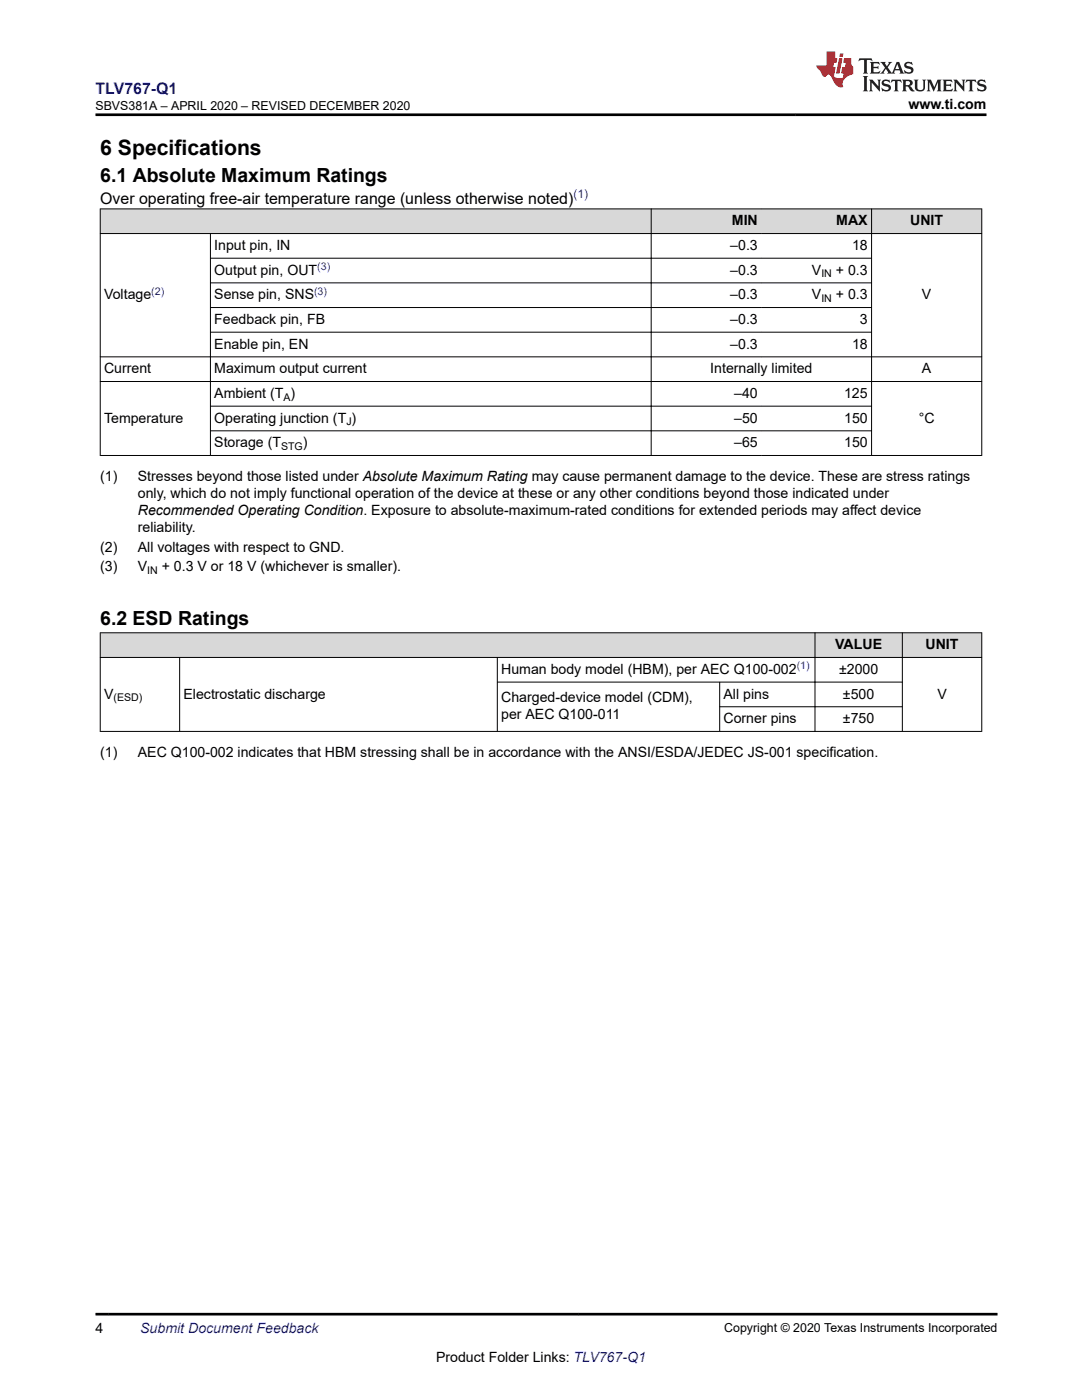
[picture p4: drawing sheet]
<svg xmlns="http://www.w3.org/2000/svg" width="216mm" height="279mm" viewBox="0 0 216 279" stroke-linecap="round" stroke-linejoin="round" font-family="sans-serif">
<defs><g id="words">
<text font-size="4.2" x="20" y="30.9">6 Specifications</text>
<g font-size="3.9">
<text x="20" y="36.3">6.1 Absolute Maximum Ratings</text>
<text x="20" y="124.7">6.2 ESD Ratings</text>
</g>
<text font-size="3.2" fill="#00f" x="19.1" y="18.7">TLV767-Q1</text>
<text font-size="3.2" x="20" y="40.6">Over operating free-air temperature range (unless otherwise noted)</text>
<g font-size="2.8">
<text x="181.3" y="21.8">www.ti.com</text>
<text x="146" y="45">MIN</text>
<text x="166.9" y="45">MAX</text>
<text x="181.6" y="45">UNIT</text>
<text x="42.8" y="49.9">Input pin, IN</text>
<text x="145.7" y="49.9">–0.3</text>
<text x="170" y="49.9">18</text>
<text x="20.8" y="59.7">Voltage</text>
<text x="42.8" y="54.8">Output pin, OUT</text>
<text x="42.8" y="59.7">Sense pin, SNS</text>
<text x="145.7" y="54.8">–0.3</text>
<text x="145.7" y="59.7">–0.3</text>
<text x="162" y="54.8">V</text>
<text x="162" y="59.7">V</text>
<text x="166.8" y="54.8">+ 0.3</text>
<text x="166.8" y="59.7">+ 0.3</text>
<text x="184" y="59.7">V</text>
<text x="42.8" y="64.6">Feedback pin, FB</text>
<text x="145.7" y="64.6">–0.3</text>
<text x="171.6" y="64.6">3</text>
<text x="42.8" y="69.6">Enable pin, EN</text>
<text x="145.7" y="69.6">–0.3</text>
<text x="170" y="69.6">18</text>
<text x="20.8" y="74.5">Current</text>
<text x="42.8" y="74.5">Maximum output current</text>
<text x="141.7" y="74.5">Internally limited</text>
<text x="184" y="74.5">A</text>
<text x="42.8" y="79.4">Ambient (T )</text>
<text x="146.5" y="79.4">–40</text>
<text x="168.4" y="79.4">125</text>
<text x="20.8" y="84.3">Temperature</text>
<text x="42.8" y="89.3">Storage (T</text>
<text x="42.8" y="84.3">Operating junction (T )</text>
<text x="60.4" y="89.3">)</text>
<text x="146.5" y="89.3">–65</text>
<text x="146.5" y="84.3">–50</text>
<text x="168.4" y="89.3">150</text>
<text x="168.4" y="84.3">150</text>
<text x="183.3" y="84.3">°C</text>
<text x="20" y="96.1">(1)</text>
<text x="27.5" y="96.1">Stresses beyond those listed under Absolute Maximum Rating may cause permanent damage to the device. These are stress ratings</text>
<text x="27.5" y="99.4">only, which do not imply functional operation of the device at these or any other conditions beyond those indicated under</text>
<text x="27.5" y="106.2">reliability.</text>
<text x="27.5" y="102.8">Recommended Operating Condition. Exposure to absolute-maximum-rated conditions for extended periods may affect device</text>
<text x="20" y="110.1">(2)</text>
<text x="27.5" y="110.1">All voltages with respect to GND.</text>
<text x="20" y="114">(3)</text>
<text x="27.5" y="114">V</text>
<text x="32.3" y="114">+ 0.3 V or 18 V (whichever is smaller).</text>
<text x="166.7" y="129.6">VALUE</text>
<text x="184.7" y="129.6">UNIT</text>
<text x="100" y="134.5">Human body model (HBM), per AEC Q100-002</text>
<text x="167.4" y="134.5">±2000</text>
<text x="20.8" y="139.4">V</text>
<text x="36.6" y="139.4">Electrostatic discharge</text>
<text x="100" y="140.2">Charged-device model (CDM),</text>
<text x="100" y="143.6">per AEC Q100-011</text>
<text x="144.4" y="139.4">All pins</text>
<text x="168.2" y="139.4">±500</text>
<text x="187" y="139.4">V</text>
<text x="144.4" y="144.3">Corner pins</text>
<text x="168.2" y="144.3">±750</text>
<text x="20" y="151.1">(1)</text>
<text x="27.5" y="151.1">AEC Q100-002 indicates that HBM stressing shall be in accordance with the ANSI/ESDA/JEDEC JS-001 specification.</text>
<text x="19" y="266.1">4</text>
<text x="87" y="271.7">Product Folder Links: TLV767-Q1</text>
</g>
<text font-size="2.8" fill="#00f" x="28" y="266.1">Submit Document Feedback</text>
<g font-size="2.5">
<text x="19.1" y="21.9">SBVS381A – APRIL 2020 – REVISED DECEMBER 2020</text>
<text x="144.5" y="265.8">Copyright © 2020 Texas Instruments Incorporated</text>
</g>
<text font-size="2.4" fill="#00f" x="114.4" y="39.6">(1)</text>
<g font-size="2.1" fill="#00f">
<text x="63.3" y="53.9">(3)</text>
<text x="30.2" y="58.8">(2)</text>
<text x="62.7" y="58.8">(3)</text>
<text x="159" y="133.5">(1)</text>
</g>
<g font-size="2.1">
<text x="163.9" y="55.4">IN</text>
<text x="163.9" y="60.3">IN</text>
<text x="56.6" y="80">A</text>
<text x="56.1" y="89.8">STG</text>
<text x="69.1" y="84.9">J</text>
<text x="29.4" y="114.6">IN</text>
<text x="22.6" y="140">(ESD)</text>
</g>
</g></defs>
<g fill="#d8d8d8">
<path d="M20 41.7h175.9v4.9h-175.9z" fill-rule="evenodd"/>
<path d="M20.1 41.8h109.8v4.7h-109.8z" fill-rule="evenodd"/>
<path d="M130 41.8h21.9v4.7h-21.9z" fill-rule="evenodd"/>
<path d="M151.9 41.8h22v4.7h-22z" fill-rule="evenodd"/>
<path d="M174 41.8h21.8v4.7h-21.8z" fill-rule="evenodd"/>
</g>
<g fill="none" stroke="#000" stroke-width=".2">
<path d="M19.9 41.7h176.1M19.9 46.6h176.1M20 41.6v49.4M41.9 51.5h132.1M41.9 56.5h132.1M42 46.5v44.5M129.9 41.6v49.4M173.9 41.6v49.4M195.9 41.6v49.4M19.9 71.2h176.1M19.9 76.1h176.1M41.9 61.4h132.1"/>
<path d="M41.9 66.3h132.1M19.9 90.9h176.1M41.9 81.1h132.1M41.9 86h132.1"/>
</g>
<g fill="#d8d8d8">
<path d="M20 126.3h175.9v4.9h-175.9z" fill-rule="evenodd"/>
<path d="M20.1 126.3h142.5v4.8h-142.5z" fill-rule="evenodd"/>
<path d="M162.7 126.3h17.3v4.8h-17.3z" fill-rule="evenodd"/>
<path d="M180.1 126.3h15.7v4.8h-15.7z" fill-rule="evenodd"/>
</g>
<path d="M19.9 126.3h176.1M19.9 131.2h176.1M20 126.2v19.8M35.8 131.1v14.9M99.2 136.1h80.9M99.2 131.1v14.9M143.6 136.1v9.9M162.6 126.2v19.8M180.1 126.2v19.8M195.9 126.2v19.8M19.9 146h176.1M143.5 141h36.6" fill="none" stroke="#000" stroke-width=".2"/>
<path d="M171.5 11.6l-.2 .6 .5-.2h.6v.1v2.2l-.2 .4h1l-.2-.4v-2.2v-.1h.5l.6 .2-.2-.6zM173.6 12.4l.2 .3v1.6l-.2 .4h1.9l.1-.6a1.08 1.08 0 0 1-1.3 .2v-.7h.6l.4 .2v-.7l-.4 .2h-.6v-.5l.2-.2a1 1 0 0 1 1 .3l-.1-.5zM175.7 12.4l.9 1.1-1 1.2h.9l-.2-.2 .5-.8 .4 .8-.2 .2h1.6l-.2-.2 .2-.5h.9l.1 .5-.1 .2h.9l-.2-.4-.8-1.9h-.5l-.9 2.1-.9-1.1 .9-1h-.8l.2 .2-.4 .6-.4-.6 .2-.2zM179 12.8l.4 1h-.7zM180.7 12.5a.65 .65 0 0 0-.2 .7 .65 .65 0 0 0 .6 .5l.6 .1 .1 .3a.79 .79 0 0 1-.7 .4 .79 .79 0 0 1-.7-.5l.1 .7 .2-.1a.93 .93 0 0 0 1.1 0 .93 .93 0 0 0 .4-.9 1.46 1.46 0 0 0-1.2-.6l-.1-.3a1.09 1.09 0 0 1 1.2 .2l-.2-.6-.1 .1-.5-.2zM172.2 15.2l.2 .4v2.2l-.2 .4h1l-.2-.4v-2.2l.2-.4zM173.4 15.9l.2 .4v1.5l-.2 .4h.8l-.3-.4 .1-1.3 1.6 1.8v-2l.2-.4h-.7l.1 .2 .1 1.1-1.2-1.3zM176.2 16a.65 .65 0 0 0-.2 .8 .65 .65 0 0 0 .6 .4l.6 .2 .1 .2a.79 .79 0 0 1-.7 .4 .79 .79 0 0 1-.7-.5l.1 .7 .2-.1a.93 .93 0 0 0 1.1 .1 .93 .93 0 0 0 .4-1 1.46 1.46 0 0 0-1.2-.5l-.1-.4a1.09 1.09 0 0 1 1.2 .2l-.1-.6-.2 .1-.5-.1zM177.9 15.9l-.1 .6a.63 .63 0 0 1 .8-.3v1.6l-.3 .4h1l-.2-.4v-1.6a.66 .66 0 0 1 .8 .3l-.1-.6zM180 15.9l.2 .4v1.5l-.2 .4h1l-.2-.2-.1-.7h.5l.1 .2a.79 .79 0 0 0 1.2 .6l-1-.9a.61 .61 0 0 0 .6-.6 .61 .61 0 0 0-.5-.7zM180.8 16.2h.1a.47 .47 0 0 1 .5 .1 .47 .47 0 0 1 .1 .5l-.1 .1-.7 .1zM182.3 15.9l.2 .2a2.27 2.27 0 0 0 .4 2 1.04 1.04 0 0 0 1.7-.7v-1.3l.2-.2h-.8l.2 .4v1.1a.6 .6 0 0 1-.6 .6 .6 .6 0 0 1-.6-.6v-1.1l.3-.4zM184.9 15.9l.2 .4v1.5l-.2 .4h.8l-.3-.4v-1.4l.9 1.9 .9-1.9v1.4l-.3 .4h1l-.2-.4v-1.5l.2-.4h-.8l-.7 1.5-.6-1.5zM188.1 15.9l.2 .4v1.5l-.2 .4h1.9l.1-.6a1.09 1.09 0 0 1-1.3 .2v-.7h.6l.4 .2v-.6l-.4 .2h-.6v-.6l.2-.1a1.01 1.01 0 0 1 1 .3l-.1-.6zM190.2 15.9l.3 .4v1.5l-.3 .4h.8l-.2-.4v-1.3l1.6 1.8v-2l.2-.4h-.7l.2 .2v1.1l-1.2-1.3zM192.8 15.9l-.1 .6a.63 .63 0 0 1 .8-.3v1.6l-.3 .4h1l-.2-.4v-1.6a.66 .66 0 0 1 .8 .3l-.1-.6zM195.2 16a.65 .65 0 0 0-.2 .8 .65 .65 0 0 0 .6 .4l.6 .2 .2 .2a.79 .79 0 0 1-.7 .4 .79 .79 0 0 1-.7-.5l.1 .7 .2-.1a.93 .93 0 0 0 1 .1 .93 .93 0 0 0 .5-1 1.46 1.46 0 0 0-1.3-.5v-.4a1.09 1.09 0 0 1 1.2 .2l-.2-.6-.2 .1-.5-.1z" fill="#231f20"/>
<path d="M164.9 10.3v2.7h-2l.1 .4 .8 1a.95 .95 0 0 0 1 .9 .59 .59 0 0 1 .5-.4 .59 .59 0 0 1 .5 .3l.4 .8a1.59 1.59 0 0 0 2.1 1.4 1.61 1.61 0 0 1 1-2.3l1-.3-.1-1.5a1.59 1.59 0 0 1-.3-1.7h-1.5l-.2 .9h.6l-.2 .9h-.5l-.2 .9v.3l.4 .1-.1 .9h-.7a.73 .73 0 0 1-1-.7l.3-1.5h-.5l.1-.9h.5l.2-.9h-.5v-1.3zM167.4 11.6l-.6 3.1h.7l.6-3.1zM167.6 10.7l-.1 .6h.7l.1-.6z" fill="#ed1c24"/>
<path d="M19 22.9h177.8M19 262.3h180" fill="none" stroke="#000" stroke-width=".53"/>
<use href="#words"/>
</svg>
